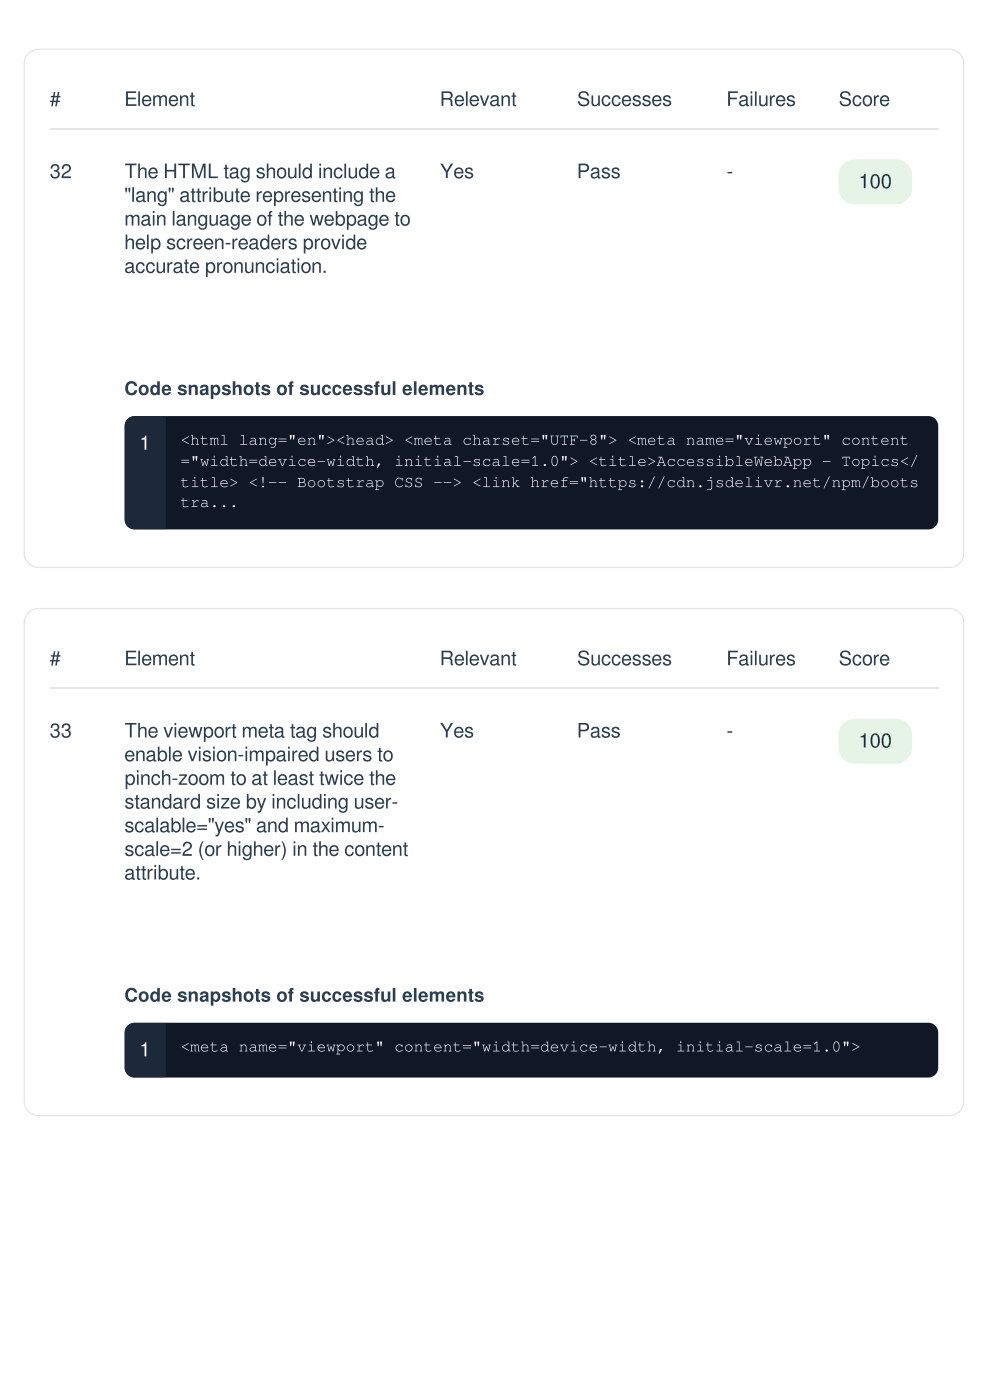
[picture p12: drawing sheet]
<svg xmlns="http://www.w3.org/2000/svg" width="210mm" height="297mm" viewBox="0 0 210 297" stroke-linecap="round" stroke-linejoin="round" font-family="sans-serif">
<defs><g id="words">
<g font-size="4.2" fill="#2b3e52">
<text x="10.6" y="22.5">#</text>
<text x="26.4" y="22.5">Element</text>
<text x="93.4" y="22.5">Relevant</text>
<text x="122.5" y="22.5">Successes</text>
<text x="154.3" y="22.5">Failures</text>
<text x="178.1" y="22.5">Score</text>
<text x="10.6" y="37.8">32</text>
<text x="26.4" y="37.8">The HTML tag should include a</text>
<text x="93.4" y="37.8">Yes</text>
<text x="122.5" y="37.8">Pass</text>
<text x="154.3" y="37.8">-</text>
<text x="26.4" y="42.9">&quot;lang&quot; attribute representing the</text>
<text x="26.4" y="47.9">main language of the webpage to</text>
<text x="26.4" y="52.9">help screen-readers provide</text>
<text x="26.4" y="57.9">accurate pronunciation.</text>
<text x="10.6" y="141.3">#</text>
<text x="26.4" y="141.3">Element</text>
<text x="93.4" y="141.3">Relevant</text>
<text x="122.5" y="141.3">Successes</text>
<text x="154.3" y="141.3">Failures</text>
<text x="178.1" y="141.3">Score</text>
<text x="10.6" y="156.6">33</text>
<text x="26.4" y="156.6">The viewport meta tag should</text>
<text x="26.4" y="161.7">enable vision-impaired users to</text>
<text x="93.4" y="156.6">Yes</text>
<text x="122.5" y="156.6">Pass</text>
<text x="154.3" y="156.6">-</text>
<text x="26.4" y="166.7">pinch-zoom to at least twice the</text>
<text x="26.4" y="171.7">standard size by including user-</text>
<text x="26.4" y="176.7">scalable=&quot;yes&quot; and maximum-</text>
<text x="26.4" y="181.8">scale=2 (or higher) in the content</text>
<text x="26.4" y="186.8">attribute.</text>
</g>
<g font-size="4.2" fill="#06720f">
<text x="182.3" y="40">100</text>
<text x="182.3" y="158.8">100</text>
</g>
<g font-size="4.2" fill="#fff">
<text x="29.6" y="95.5">1</text>
<text x="29.6" y="224.4">1</text>
</g>
<g font-size="4" fill="#2b3e52">
<text x="26.4" y="83.9">Code snapshots of successful elements</text>
<text x="26.4" y="212.7">Code snapshots of successful elements</text>
</g>
<g font-size="3.4" fill="#f9fafb">
<text x="38.3" y="94.5">&lt;html lang=&quot;en&quot;&gt;&lt;head&gt; &lt;meta charset=&quot;UTF-8&quot;&gt; &lt;meta name=&quot;viewport&quot; content</text>
<text x="38.3" y="99">=&quot;width=device-width, initial-scale=1.0&quot;&gt; &lt;title&gt;AccessibleWebApp - Topics&lt;/</text>
<text x="38.3" y="103.5">title&gt; &lt;!-- Bootstrap CSS --&gt; &lt;link href=&quot;https://cdn.jsdelivr.net/npm/boots</text>
<text x="38.3" y="107.7">tra...</text>
<text x="38.3" y="223.3">&lt;meta name=&quot;viewport&quot; content=&quot;width=device-width, initial-scale=1.0&quot;&gt;</text>
</g>
</g></defs>
<path d="M6.1 11.3l.9-.6 1.2-.2h193.4a3 3 0 0 1 3.1 3v104a3 3 0 0 1-3.1 3h-193.4a3 3 0 0 1-3-3v-104l.2-1.2zM10.6 27.4h188.6" fill="none" stroke="#e3e5e8" stroke-width=".26"/>
<path d="M6.1 130.1l.9-.6 1.2-.3h193.4a3 3 0 0 1 3.1 3.1v101.6a3 3 0 0 1-3.1 3h-193.4a3 3 0 0 1-3-3v-101.6l.2-1.2z" fill="#fff"/>
<path d="M6.1 130.1l.9-.6 1.2-.3h193.4a3 3 0 0 1 3.1 3.1v101.6a3 3 0 0 1-3.1 3h-193.4a3 3 0 0 1-3-3v-101.6l.2-1.2zM10.6 146.2h188.6" fill="none" stroke="#e3e5e8" stroke-width=".26"/>
<g fill="#e6f4e7">
<path d="M179.1 34.9l1.1-.8 1.1-.2h8.9a3.4 3.4 0 0 1 3.5 3.4v2.7a3.4 3.4 0 0 1-3.5 3.4h-8.7a3.4 3.4 0 0 1-3.4-3.4v-3.4l.4-1z"/>
<path d="M179.1 153.7l1.1-.8 1.1-.2h8.9a3.4 3.4 0 0 1 3.5 3.4v2.7a3.4 3.4 0 0 1-3.5 3.4h-8.7a3.4 3.4 0 0 1-3.4-3.4v-3.4l.3-.8z"/>
</g>
<path d="M27.1 89a2.12 2.12 0 0 1 1.5-.6h168.5a2.12 2.12 0 0 1 2.1 2.1v19.8a2.12 2.12 0 0 1-2.1 2.1h-168.5a2.12 2.12 0 0 1-2.1-2.1v-19.8a2.12 2.12 0 0 1 .6-1.5z" fill="#101828"/>
<path d="M27.1 89a2.12 2.12 0 0 1 1.5-.6h6.6v24h-6.6a2.12 2.12 0 0 1-2.1-2.1v-19.8a2.12 2.12 0 0 1 .6-1.5z" fill="#1d2939"/>
<path d="M27.1 217.8a2.11 2.11 0 0 1 1.5-.6h168.5a2.12 2.12 0 0 1 2.1 2.1v7.4a2.12 2.12 0 0 1-2.1 2.2h-168.5a2.12 2.12 0 0 1-2.1-2.2v-7.4a2.12 2.12 0 0 1 .6-1.5z" fill="#101828"/>
<path d="M27.1 217.8a2.11 2.11 0 0 1 1.5-.6h6.6v11.7h-6.6a2.12 2.12 0 0 1-2.1-2.2v-7.4a2.12 2.12 0 0 1 .6-1.5z" fill="#1d2939"/>
<use href="#words"/>
</svg>
